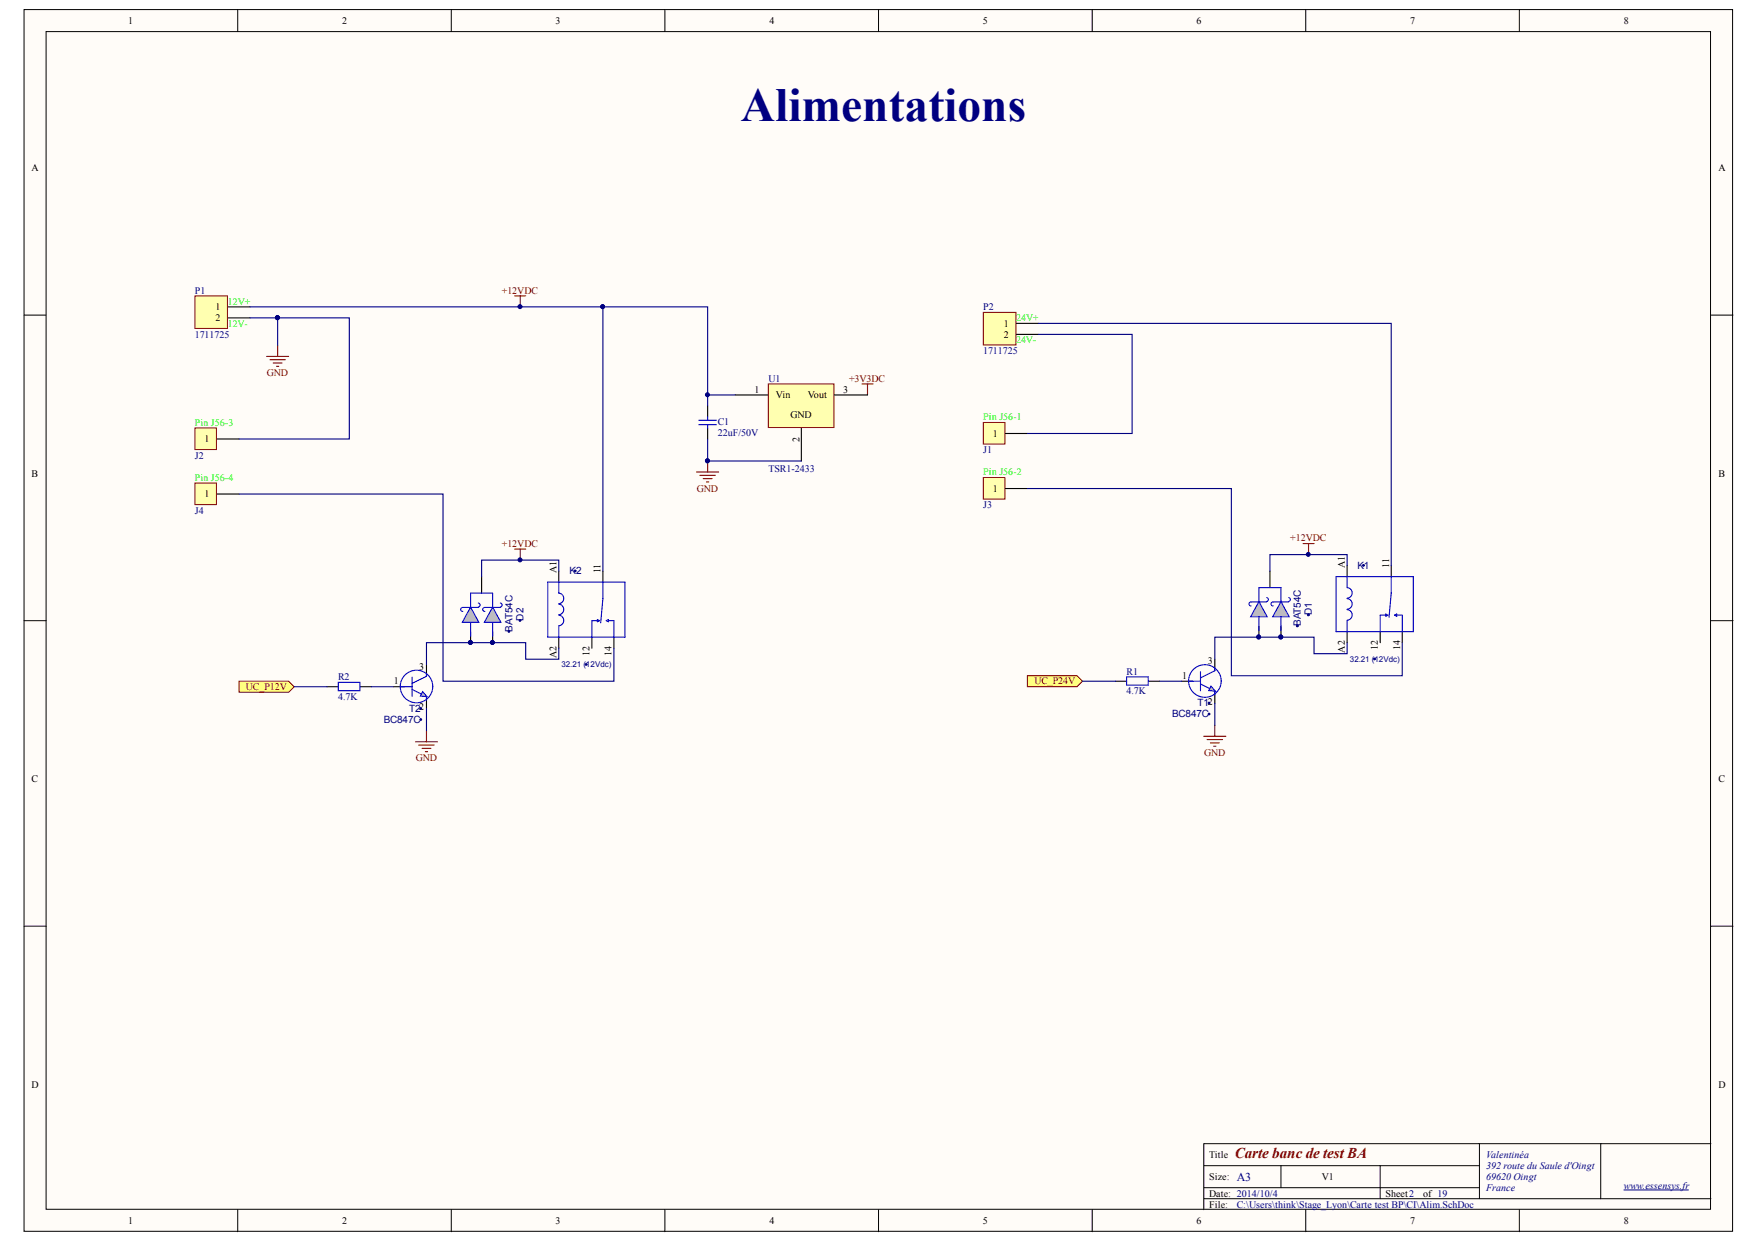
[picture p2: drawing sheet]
<svg xmlns="http://www.w3.org/2000/svg" width="297mm" height="210mm" viewBox="0 0 297 210" stroke-linecap="round" stroke-linejoin="round" font-family="sans-serif">
<defs><g id="words">
<text font-size="8" fill="#000080" x="125" y="20.3">Alimentations</text>
<text font-size="2.5" fill="#800000" x="208.4" y="195.4">Carte banc de test BA</text>
<text font-size="2" fill="#000080" x="208.7" y="199.2">A3</text>
<g font-size="1.7">
<text x="21.6" y="4">1</text>
<text x="57.7" y="4">2</text>
<text x="93.8" y="4">3</text>
<text x="129.9" y="4">4</text>
<text x="165.9" y="4">5</text>
<text x="202" y="4">6</text>
<text x="238" y="4">7</text>
<text x="274.1" y="4">8</text>
<text x="5.3" y="28.9">A</text>
<text x="290.1" y="28.9">A</text>
<text x="36.4" y="52.3">1</text>
<text x="36.4" y="54.2">2</text>
<text x="169.4" y="55.1">1</text>
<text x="169.4" y="57">2</text>
<text x="127.3" y="66.3">1</text>
<text x="130.9" y="67.2">Vin</text>
<text x="133.4" y="70.6">GND</text>
<text x="136.4" y="67.2">Vout</text>
<text x="142.3" y="66.3">3</text>
<text x="34.5" y="74.6">1</text>
<text x="134.9" y="74.5" transform="rotate(-90 134.9 74.5)">2</text>
<text x="167.6" y="73.7">1</text>
<text x="5.3" y="80.4">B</text>
<text x="34.5" y="83.9">1</text>
<text x="167.6" y="83">1</text>
<text x="290.1" y="80.4">B</text>
<text x="227" y="95.8" transform="rotate(-90 227 95.8)">A1</text>
<text x="234.4" y="95.8" transform="rotate(-90 234.4 95.8)">11</text>
<text x="93.9" y="96.7" transform="rotate(-90 93.9 96.7)">A1</text>
<text x="101.4" y="96.7" transform="rotate(-90 101.4 96.7)">11</text>
<text x="70.8" y="113">3</text>
<text x="93.9" y="111.1" transform="rotate(-90 93.9 111.1)">A2</text>
<text x="99.5" y="110.7" transform="rotate(-90 99.5 110.7)">12</text>
<text x="103.2" y="110.7" transform="rotate(-90 103.2 110.7)">14</text>
<text x="203.8" y="112.1">3</text>
<text x="227" y="110.2" transform="rotate(-90 227 110.2)">A2</text>
<text x="232.6" y="109.7" transform="rotate(-90 232.6 109.7)">12</text>
<text x="236.3" y="109.7" transform="rotate(-90 236.3 109.7)">14</text>
<text x="66.4" y="115.5">1</text>
<text x="199.5" y="114.6">1</text>
<text x="5.3" y="132">C</text>
<text x="290.1" y="132">C</text>
<text x="5.3" y="183.5">D</text>
<text x="290.1" y="183.5">D</text>
<text x="204.1" y="195.4">Title</text>
<text x="204.1" y="199.1">Size:</text>
<text x="204.1" y="201.9">Date: 2014/10/4</text>
<text x="204.1" y="203.8">File:</text>
<text x="223.1" y="199.1">V1</text>
<text x="233.8" y="201.9">Sheet2</text>
<text x="240.2" y="201.9">of 19</text>
<text x="21.6" y="206.6">1</text>
<text x="57.7" y="206.6">2</text>
<text x="93.8" y="206.6">3</text>
<text x="129.9" y="206.6">4</text>
<text x="165.9" y="206.6">5</text>
<text x="202" y="206.6">6</text>
<text x="238" y="206.6">7</text>
<text x="274.1" y="206.6">8</text>
</g>
<g font-size="1.7" fill="#000080">
<text x="32.9" y="49.6">P1</text>
<text x="165.9" y="52.3">P2</text>
<text x="32.9" y="57">1711725</text>
<text x="165.9" y="59.8">1711725</text>
<text x="129.7" y="64.4">U1</text>
<text x="121.1" y="71.7">C1</text>
<text x="32.9" y="77.4">J2</text>
<text x="121.1" y="73.5">22uF/50V</text>
<text x="165.9" y="76.5">J1</text>
<text x="129.7" y="79.7">TSR1-2433</text>
<text x="32.9" y="86.7">J4</text>
<text x="165.9" y="85.8">J3</text>
<text x="229.1" y="96">K1</text>
<text x="96.1" y="96.9">K2</text>
<text x="86.5" y="106.6" transform="rotate(-90 86.5 106.6)">BAT54C</text>
<text x="88.3" y="104.8" transform="rotate(-90 88.3 104.8)">D2</text>
<text x="219.5" y="105.7" transform="rotate(-90 219.5 105.7)">BAT54C</text>
<text x="221.4" y="103.8" transform="rotate(-90 221.4 103.8)">D1</text>
<text x="190.1" y="113.9">R1</text>
<text x="57.1" y="118.1">4.7K</text>
<text x="57.1" y="114.8">R2</text>
<text x="190.1" y="117.2">4.7K</text>
<text x="202.1" y="119.2">T12</text>
<text x="64.8" y="122">BC847C</text>
<text x="69.1" y="120.1">T22</text>
<text x="197.8" y="121.1">BC847C</text>
<text x="250.8" y="195.4">Valentinéa</text>
<text x="250.8" y="197.3">392 route du Saule d'Oingt</text>
<text x="208.7" y="203.8">C:\Users\think\Stage_Lyon\Carte test BP\CI\Alim.SchDoc</text>
<text x="250.8" y="199.1">69620 Oingt</text>
<text x="250.8" y="201">France</text>
<text x="274.1" y="200.6">www.essensys.fr</text>
</g>
<g font-size="1.7" fill="#0f0">
<text x="38.5" y="51.4">12V+</text>
<text x="38.5" y="55.1">12V-</text>
<text x="171.5" y="54.2">24V+</text>
<text x="171.5" y="57.9">24V-</text>
<text x="32.9" y="71.8">Pin J56-3</text>
<text x="165.9" y="70.9">Pin J56-1</text>
<text x="32.9" y="81.1">Pin J56-4</text>
<text x="165.9" y="80.2">Pin J56-2</text>
</g>
<g font-size="1.7" fill="#800000">
<text x="84.7" y="49.6">+12VDC</text>
<text x="45.1" y="63.5">GND</text>
<text x="143.3" y="64.4">+3V3DC</text>
<text x="117.6" y="83">GND</text>
<text x="84.7" y="92.3">+12VDC</text>
<text x="217.8" y="91.3">+12VDC</text>
<text x="41.5" y="116.4">UC_P12V</text>
<text x="174.6" y="115.5">UC_P24V</text>
<text x="70.2" y="128.5">GND</text>
<text x="203.2" y="127.6">GND</text>
</g>
<g font-size="1.4" fill="#000080">
<text x="94.8" y="112.6">32.21 (12Vdc)</text>
<text x="227.8" y="111.7">32.21 (12Vdc)</text>
</g>
</g></defs>
<g fill="#fffcf8" stroke="#000" stroke-width=".17">
<path d="M4.1 1.6h288.3v206.2h-288.3z"/>
<path d="M7.8 5.3h280.9v198.7h-280.9z"/>
</g>
<g fill="none" stroke="#000" stroke-width=".17">
<path d="M40.1 1.6v3.7M76.2 1.6v3.7M112.2 1.6v3.7M148.3 1.6v3.7M184.3 1.6v3.7M220.4 1.6v3.7M256.4 1.6v3.7M4.1 53.2h3.7M288.8 53.2h3.7M4.1 104.7h3.7M288.8 104.7h3.7M4.1 156.3h3.7"/>
<path d="M288.8 156.3h3.7M203.2 196.7h46.5M216.2 196.7v3.7M232.9 196.7v5.6M249.7 193v9.3M270.2 193h-67v11.1M288.8 193h-18.6v9.3M40.1 204.1v3.7M76.2 204.1v3.7M112.2 204.1v3.7M148.3 204.1v3.7M184.3 204.1v3.7"/>
<path d="M203.2 202.3h85.6M203.2 200.4h46.5M220.4 204.1v3.7M256.4 204.1v3.7"/>
</g>
<path d="M274.1 200.8h10.9" fill="none" stroke="#000080" stroke-width=".17"/>
<path d="M32.9 49.9h5.5v5.5h-5.5z" fill="#ffffb0" stroke="#800000" stroke-width=".17"/>
<path d="M38.5 51.8h3.7M38.5 53.6h3.7M81.3 97.3v2.8M79.4 106.6v1.8M83.1 106.6v1.8" fill="none" stroke="#000" stroke-width=".19"/>
<g fill="#000080" stroke="#000080" stroke-width=".17">
<circle cx="83.1" cy="108.4" r=".33"/>
<circle cx="79.4" cy="108.4" r=".33"/>
</g>
<g fill="#c0c0c0" stroke="#00f" stroke-width=".19">
<path d="M83.1 102.4l1.4 2.6h-2.8z"/>
<path d="M79.4 102.4l1.4 2.6h-2.8z"/>
</g>
<path d="M69.6 116.3l2.4 1.2v.6M79.4 102.5v-2.4h3.7v2.4M79.4 105.1v2.2M80.7 101.8a.33 .33 0 0 1 .3 .3 .33 .33 0 0 1-.3 .3M80.7 102.5h-2.6a.33 .33 0 0 0-.4 .3 .33 .33 0 0 0 .4 .4M83.1 105.1v2.2M84.4 101.8a.33 .33 0 0 1 .3 .3 .33 .33 0 0 1-.3 .3M84.4 102.5h-2.6a.33 .33 0 0 0-.3 .3 .33 .33 0 0 0 .3 .4" fill="none" stroke="#00f" stroke-width=".19"/>
<g fill="#000080" stroke="#000080" stroke-width=".17">
<circle cx="85.9" cy="106.6" r=".14"/>
<circle cx="87.8" cy="104.7" r=".15"/>
<circle cx="83.1" cy="108.4" r=".33"/>
<circle cx="79.4" cy="108.4" r=".33"/>
<circle cx="71" cy="121.4" r=".15"/>
</g>
<path d="M66.4 115.9h1.9M72 112.2v1.8M72 117.7v1.9" fill="none" stroke="#000" stroke-width=".19"/>
<path d="M71.3 116.7l.8 .8h-1.1z" fill="#c0c0c0" stroke="#00f" stroke-width=".19"/>
<g fill="none" stroke="#00f" stroke-width=".19">
<path d="M92.4 98.2h13.1v9.3h-13.1zM94.3 98.2v1.9a.89 .89 0 0 1 .8 .9 .89 .89 0 0 1-.8 .9M101.8 98.2v2.8l-.4 4.1M57.1 115.1h3.6v1.4h-3.6zM67.6 115.9h2M69.6 114.3v3.2M72 113.6v.5l-2.4 1.2M94.3 103.8a.89 .89 0 0 1 .8 .9 .89 .89 0 0 1-.8 .9M94.3 101.9a.89 .89 0 0 1 .8 .9 .89 .89 0 0 1-.8 .9M94.3 105.7v1.8M100.8 104.5l.4 .2-.4 .2zM100.8 104.7h-.9v2.8"/>
<path d="M102.3 104.7l.4-.2v.4zM102.7 104.7h.9v2.8"/>
<circle cx="70.3" cy="115.8" r="2.75"/>
</g>
<g fill="#000080" stroke="#000080" stroke-width=".17">
<circle cx="71" cy="119.6" r=".15"/>
<circle cx="98.9" cy="112.1" r=".15"/>
<circle cx="97.1" cy="96.3" r=".15"/>
<circle cx="87.8" cy="94.5" r=".33"/>
</g>
<path d="M94.3 96.4v1.8M101.8 96.4v1.8M55.2 115.9h1.9M60.8 115.9h1.9M94.3 107.5v1.9M99.9 107.5v1.9M103.6 107.5v1.9" fill="none" stroke="#000" stroke-width=".19"/>
<path d="M94.3 96.4v-1.9h-13v2.8M62.7 115.9h3.7M72 119.6v3.7M94.3 109.4v1.8h-5.6v-2.8h-16.7v3.8" fill="none" stroke="#000080" stroke-width=".19"/>
<path d="M86.9 92.7h1.8M87.8 92.7v1.8M70.1 125.2h3.7M70.7 125.7h2.6M71.2 126.3h1.5M71.8 126.8h.4M72 123.3v1.9" fill="none" stroke="#800000" stroke-width=".19"/>
<path d="M40.3 114.9h8.4l.9 1-.9 .9h-8.4z" fill-rule="evenodd" fill="#ffff80" stroke="#800000" stroke-width=".17"/>
<path d="M42.2 51.8h59.6v44.6M42.2 53.6h4.7v4.7M49.6 115.9h5.6" fill="none" stroke="#000080" stroke-width=".19"/>
<path d="M46.9 58.3v1.8M45 60.1h3.7M45.6 60.7h2.6M46.1 61.3h1.5M46.7 61.8h.3" fill="none" stroke="#800000" stroke-width=".19"/>
<g fill="#000080" stroke="#000080" stroke-width=".17">
<circle cx="46.8" cy="53.6" r=".33"/>
<circle cx="101.7" cy="51.7" r=".33"/>
</g>
<path d="M32.9 72.2h3.6v3.7h-3.6z" fill="#ffffb0" stroke="#800000" stroke-width=".17"/>
<path d="M36.6 74.1h3.7" fill="none" stroke="#000" stroke-width=".19"/>
<path d="M46.9 53.6h12.1v20.5h-18.7" fill="none" stroke="#000080" stroke-width=".19"/>
<circle cx="46.8" cy="53.6" r=".33" fill="#000080" stroke="#000080" stroke-width=".17"/>
<path d="M32.9 81.5h3.6v3.6h-3.6z" fill="#ffffb0" stroke="#800000" stroke-width=".17"/>
<path d="M119.4 68.5v1.9M119.4 72.2v1.9M36.6 83.4h3.7" fill="none" stroke="#000" stroke-width=".19"/>
<path d="M40.3 83.4h34.5v31.5h28.8v-5.5" fill="none" stroke="#000080" stroke-width=".19"/>
<path d="M86.9 49.9h1.8M87.8 49.9v1.9M117.6 79.6h3.7M119.4 77.8v1.8M145.5 64.8h1.8M146.4 64.8v1.8M118.1 80.2h2.6M118.7 80.8h1.5M119.2 81.3h.4" fill="none" stroke="#800000" stroke-width=".19"/>
<g fill="#000080" stroke="#000080" stroke-width=".17">
<circle cx="119.4" cy="77.8" r=".33"/>
<circle cx="87.8" cy="51.7" r=".33"/>
</g>
<path d="M117.9 71.7h3M117.9 70.9h3M119.4 70.4v.5M119.4 71.7v.5" fill="none" stroke="#00f" stroke-width=".19"/>
<path d="M165.9 52.7h5.6v5.5h-5.6z" fill="#ffffb0" stroke="#800000" stroke-width=".17"/>
<path d="M171.5 54.6h3.8M171.5 56.4h3.8M214.3 96.4v2.8M212.5 105.7v1.8M216.2 105.7v1.8" fill="none" stroke="#000" stroke-width=".19"/>
<g fill="#000080" stroke="#000080" stroke-width=".17">
<circle cx="216.2" cy="107.5" r=".33"/>
<circle cx="212.4" cy="107.5" r=".33"/>
</g>
<g fill="#c0c0c0" stroke="#00f" stroke-width=".19">
<path d="M216.2 101.5l1.4 2.6h-2.8z"/>
<path d="M212.5 101.5l1.4 2.6h-2.8z"/>
</g>
<path d="M202.6 115.4l2.4 1.2v.6M212.5 101.6v-2.4h3.7v2.4M212.5 104.2v2.2M213.8 100.8a.33 .33 0 0 1 .3 .4 .33 .33 0 0 1-.3 .3M213.8 101.6h-2.6a.33 .33 0 0 0-.4 .3 .33 .33 0 0 0 .4 .3M216.2 104.2v2.2M217.5 100.8a.34 .34 0 0 1 .3 .4 .34 .34 0 0 1-.3 .3M217.5 101.6h-2.6a.33 .33 0 0 0-.4 .3 .33 .33 0 0 0 .4 .3" fill="none" stroke="#00f" stroke-width=".19"/>
<g fill="#000080" stroke="#000080" stroke-width=".17">
<circle cx="218.9" cy="105.6" r=".15"/>
<circle cx="220.8" cy="103.8" r=".15"/>
<circle cx="216.2" cy="107.5" r=".33"/>
<circle cx="212.4" cy="107.5" r=".33"/>
<circle cx="204" cy="120.5" r=".14"/>
</g>
<path d="M199.4 114.9h1.9M205 111.2v1.9M205 116.8v1.9" fill="none" stroke="#000" stroke-width=".19"/>
<path d="M204.4 115.8l.7 .8-1.1-.1z" fill="#c0c0c0" stroke="#00f" stroke-width=".19"/>
<g fill="none" stroke="#00f" stroke-width=".19">
<path d="M225.5 97.3h13v9.3h-13zM227.4 97.3v1.9a.89 .89 0 0 1 .8 .8 .89 .89 0 0 1-.8 .9M234.8 97.3v2.8l-.4 4.1M190.1 114.2h3.7v1.4h-3.7zM200.7 114.9h1.9M202.6 113.3v3.3M205 112.7v.5l-2.4 1.2M227.4 102.9a.89 .89 0 0 1 .8 .9 .89 .89 0 0 1-.8 .9M227.4 101a.89 .89 0 0 1 .8 .9 .89 .89 0 0 1-.8 .9M227.4 104.7v1.9M233.9 103.6l.3 .2-.3 .2zM233.9 103.8h-1v2.8"/>
<path d="M235.4 103.8l.3-.2v.4zM235.7 103.8h1v2.8"/>
<circle cx="203.4" cy="114.9" r="2.75"/>
</g>
<g fill="#000080" stroke="#000080" stroke-width=".17">
<circle cx="204" cy="118.6" r=".14"/>
<circle cx="232" cy="111.2" r=".14"/>
<circle cx="230.1" cy="95.4" r=".15"/>
<circle cx="220.8" cy="93.5" r=".33"/>
</g>
<path d="M227.4 95.4v1.9M234.8 95.4v1.9M188.3 114.9h1.8M193.9 114.9h1.8M227.4 106.6v1.8M232.9 106.6v1.8M236.7 106.6v1.8" fill="none" stroke="#000" stroke-width=".19"/>
<path d="M227.4 95.4v-1.8h-13.1v2.8M195.7 114.9h3.7M205 118.7v3.7M227.4 108.4v1.9h-5.6v-2.8h-16.8v3.7" fill="none" stroke="#000080" stroke-width=".19"/>
<path d="M219.9 91.7h1.9M220.8 91.7v1.9M203.2 124.2h3.7M203.7 124.8h2.6M204.3 125.3h1.5M204.8 125.9h.4M205 122.4v1.8" fill="none" stroke="#800000" stroke-width=".19"/>
<path d="M173.4 114h8.4l.9 .9-.9 1h-8.4z" fill-rule="evenodd" fill="#ffff80" stroke="#800000" stroke-width=".17"/>
<path d="M182.7 114.9h5.6" fill="none" stroke="#000080" stroke-width=".19"/>
<path d="M165.9 71.3h3.7v3.6h-3.7z" fill="#ffffb0" stroke="#800000" stroke-width=".17"/>
<path d="M169.7 73.1h3.7" fill="none" stroke="#000" stroke-width=".19"/>
<path d="M165.9 80.6h3.7v3.6h-3.7z" fill="#ffffb0" stroke="#800000" stroke-width=".17"/>
<path d="M169.7 82.4h3.7" fill="none" stroke="#000" stroke-width=".19"/>
<path d="M175.3 56.4h15.8v16.7h-17.7M175.3 54.6h59.5v40.8M173.4 82.4h34.4v31.6h28.9v-5.6" fill="none" stroke="#000080" stroke-width=".19"/>
<path d="M129.7 64.8h11.1v7.3h-11.1z" fill="#ffffb0" stroke="#800000" stroke-width=".17"/>
<path d="M124.1 66.6h5.6M135.2 72.2v5.6M140.8 66.6h5.6" fill="none" stroke="#000" stroke-width=".19"/>
<path d="M101.8 51.8h17.6v16.7M119.4 74.1v3.7h15.8M119.4 66.6h4.7" fill="none" stroke="#000080" stroke-width=".19"/>
<g fill="#000080" stroke="#000080" stroke-width=".17">
<circle cx="101.7" cy="51.7" r=".33"/>
<circle cx="119.4" cy="66.6" r=".33"/>
<circle cx="119.4" cy="77.8" r=".33"/>
</g>
<use href="#words"/>
</svg>
